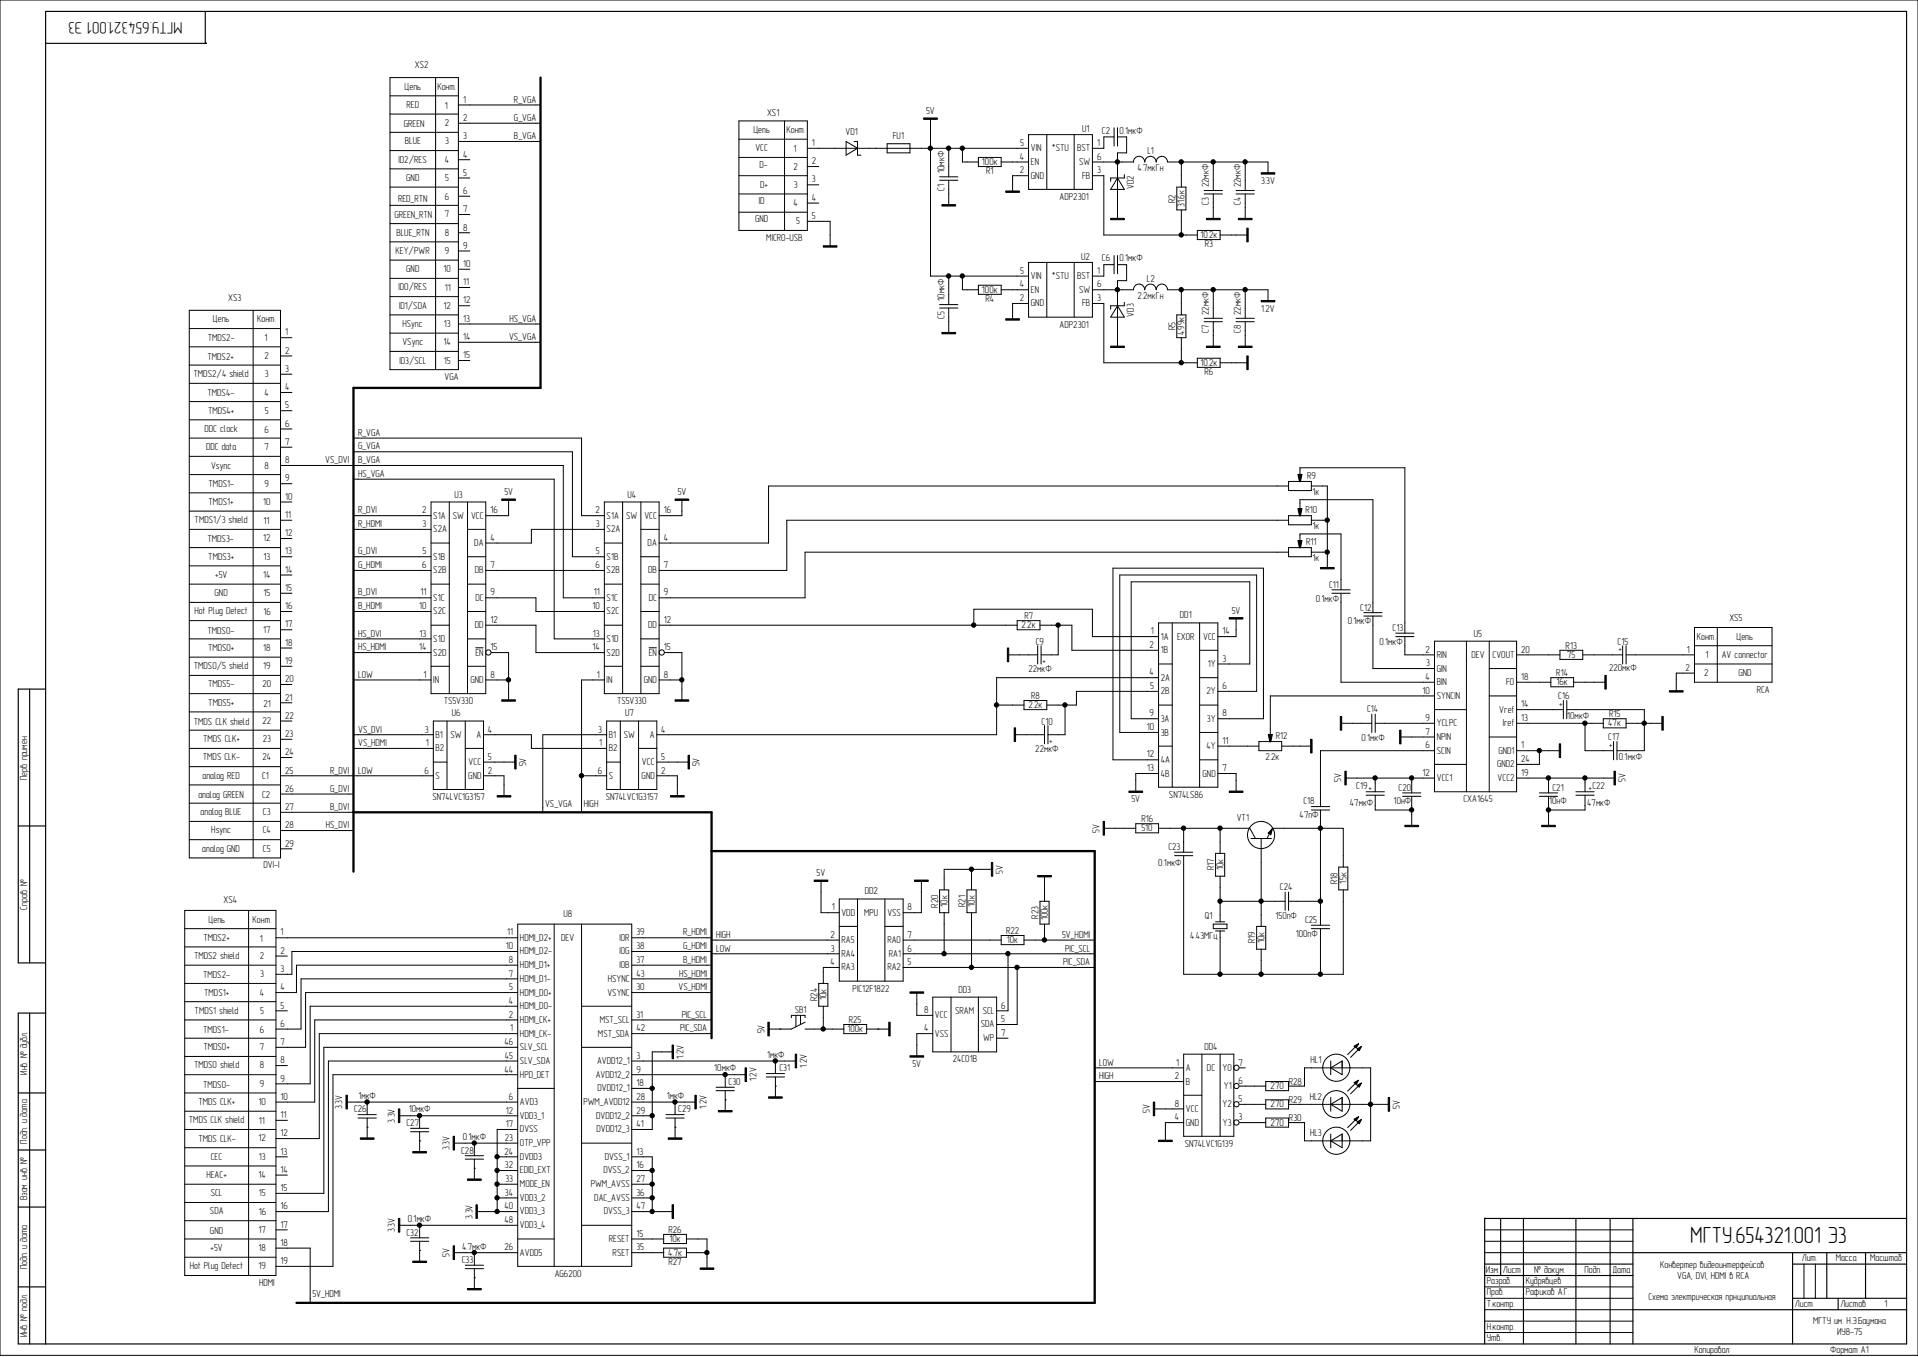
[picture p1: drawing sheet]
<svg xmlns="http://www.w3.org/2000/svg" width="297mm" height="210mm" viewBox="0 0 297 210" stroke-linecap="round" stroke-linejoin="round" font-family="sans-serif">
<defs><g id="words">
<text font-size="3.6" x="261.7" y="192.3">МГТУ.654321.001 Э3</text>
<text font-size="2.6" x="28.2" y="3.4" transform="rotate(-180 28.2 3.4)">МГТУ.654321.001 Э3</text>
<g font-size="1.5">
<text x="64.3" y="10.6">XS2</text>
<text x="62.7" y="13.9">Цепь</text>
<text x="62.9" y="16.7">RED</text>
<text x="67.7" y="13.9">Конт.</text>
<text x="68.9" y="16.8">1</text>
<text x="71.7" y="15.9">1</text>
<text x="79.6" y="15.9">R_VGA</text>
<text x="118.8" y="18">XS1</text>
<text x="143.4" y="17.7">5V</text>
<text x="62.5" y="19.6">GREEN</text>
<text x="62.7" y="22.4">BLUE</text>
<text x="68.9" y="19.5">2</text>
<text x="68.9" y="22.4">3</text>
<text x="71.7" y="18.7">2</text>
<text x="71.7" y="21.5">3</text>
<text x="79.6" y="18.7">G_VGA</text>
<text x="79.6" y="21.5">B_VGA</text>
<text x="116.7" y="20.6">Цепь</text>
<text x="117" y="23.4">VCC</text>
<text x="121.8" y="20.6">Конт.</text>
<text x="122.9" y="23.5">1</text>
<text x="125.7" y="22.6">1</text>
<text x="130.9" y="20.8">VD1</text>
<text x="138.3" y="21.5">FU1</text>
<text x="158" y="22.6">5</text>
<text x="159.6" y="23.4">VIN</text>
<text x="162.8" y="23.4">*STU</text>
<text x="166.8" y="23.4">BST</text>
<text x="167.6" y="20.5">U1</text>
<text x="169.9" y="22.6">1</text>
<text x="170.6" y="20.7">C2</text>
<text x="173.4" y="20.7">0.1мкФ</text>
<text x="177.7" y="23.8">L1</text>
<text x="61.7" y="25.2">ID2/RES</text>
<text x="62.9" y="28">GND</text>
<text x="68.9" y="25.2">4</text>
<text x="68.9" y="28">5</text>
<text x="71.7" y="24.4">4</text>
<text x="71.7" y="27.2">5</text>
<text x="117.6" y="26">D-</text>
<text x="117.7" y="29.1">D+</text>
<text x="122.9" y="26.2">2</text>
<text x="122.9" y="29.1">3</text>
<text x="125.7" y="25.4">2</text>
<text x="125.7" y="28.2">3</text>
<text x="146.3" y="29.5" transform="rotate(-90 146.3 29.5)">C1</text>
<text x="146.3" y="26.7" transform="rotate(-90 146.3 26.7)">10мкФ</text>
<text x="152.1" y="25.5">100к</text>
<text x="152.7" y="26.9">R1</text>
<text x="157.9" y="26.8">2</text>
<text x="157.9" y="24.7">4</text>
<text x="159.6" y="27.6">GND</text>
<text x="159.6" y="25.5">EN</text>
<text x="167.1" y="25.5">SW</text>
<text x="167.6" y="27.6">FB</text>
<text x="169.9" y="26.8">3</text>
<text x="169.9" y="24.7">6</text>
<text x="175.6" y="29.3" transform="rotate(-90 175.6 29.3)">VD2</text>
<text x="176.1" y="26.5">4.7мкГн</text>
<text x="187.2" y="29" transform="rotate(-90 187.2 29)">22мкФ</text>
<text x="192.1" y="29" transform="rotate(-90 192.1 29)">22мкФ</text>
<text x="195.3" y="28.4">3.3V</text>
<text x="61.1" y="33.7">GREEN_RTN</text>
<text x="61.6" y="31.2">RED_RTN</text>
<text x="68.9" y="30.9">6</text>
<text x="68.9" y="33.7">7</text>
<text x="71.7" y="30">6</text>
<text x="71.7" y="32.9">7</text>
<text x="71.7" y="35.7">8</text>
<text x="116.9" y="34.4">GND</text>
<text x="117.5" y="31.5">ID</text>
<text x="122.9" y="31.9">4</text>
<text x="123.3" y="34.7">5</text>
<text x="125.7" y="31.1">4</text>
<text x="125.7" y="33.9">5</text>
<text x="164.1" y="30.9">ADP2301</text>
<text x="182" y="31.4" transform="rotate(-90 182 31.4)">R2</text>
<text x="183.4" y="32" transform="rotate(-90 183.4 32)">31.6к</text>
<text x="187.2" y="31.7" transform="rotate(-90 187.2 31.7)">C3</text>
<text x="192.1" y="31.7" transform="rotate(-90 192.1 31.7)">C4</text>
<text x="61.3" y="39.3">KEY/PWR</text>
<text x="61.4" y="36.5">BLUE_RTN</text>
<text x="68.9" y="36.5">8</text>
<text x="68.9" y="39.3">9</text>
<text x="71.7" y="38.5">9</text>
<text x="71.7" y="41.3">10</text>
<text x="118.7" y="37.3">MICRO-USB</text>
<text x="167.4" y="40.3">U2</text>
<text x="170.6" y="40.5">C6</text>
<text x="173.4" y="40.5">0.1мкФ</text>
<text x="185.9" y="36.8">10.2к</text>
<text x="186.6" y="38.2">R3</text>
<text x="35.3" y="46.6">XS3</text>
<text x="61.7" y="45">ID0/RES</text>
<text x="61.8" y="47.9">ID1/SDA</text>
<text x="62.9" y="42.1">GND</text>
<text x="68.7" y="42.1">10</text>
<text x="68.7" y="47.8">12</text>
<text x="68.9" y="45">11</text>
<text x="71.7" y="44.2">11</text>
<text x="71.7" y="46.9">12</text>
<text x="146.3" y="46.5" transform="rotate(-90 146.3 46.5)">10мкФ</text>
<text x="152.1" y="45.3">100к</text>
<text x="152.6" y="46.7">R4</text>
<text x="157.9" y="46.6">2</text>
<text x="157.9" y="44.5">4</text>
<text x="158" y="42.4">5</text>
<text x="159.6" y="47.4">GND</text>
<text x="159.6" y="45.3">EN</text>
<text x="159.6" y="43.2">VIN</text>
<text x="162.8" y="43.2">*STU</text>
<text x="166.8" y="43.2">BST</text>
<text x="167.1" y="45.3">SW</text>
<text x="167.6" y="47.4">FB</text>
<text x="169.9" y="42.4">1</text>
<text x="169.9" y="46.6">3</text>
<text x="169.9" y="44.5">6</text>
<text x="176.1" y="46.3">2.2мкГн</text>
<text x="177.6" y="43.6">L2</text>
<text x="32.2" y="52.7">TMDS2-</text>
<text x="33" y="49.9">Цепь</text>
<text x="39.8" y="49.9">Конт.</text>
<text x="41" y="52.8">1</text>
<text x="44.2" y="51.9">1</text>
<text x="62.3" y="50.6">HSync</text>
<text x="62.3" y="53.4">VSync</text>
<text x="68.7" y="53.4">14</text>
<text x="68.7" y="50.6">13</text>
<text x="71.7" y="49.8">13</text>
<text x="71.7" y="52.6">14</text>
<text x="78.8" y="52.6">VS_VGA</text>
<text x="78.9" y="49.8">HS_VGA</text>
<text x="146.3" y="49.3" transform="rotate(-90 146.3 49.3)">C5</text>
<text x="164.1" y="50.7">ADP2301</text>
<text x="175.6" y="49" transform="rotate(-90 175.6 49)">VD3</text>
<text x="182" y="51.1" transform="rotate(-90 182 51.1)">R5</text>
<text x="183.4" y="51.9" transform="rotate(-90 183.4 51.9)">4.99к</text>
<text x="187.2" y="51.5" transform="rotate(-90 187.2 51.5)">C7</text>
<text x="187.2" y="48.8" transform="rotate(-90 187.2 48.8)">22мкФ</text>
<text x="192.1" y="51.5" transform="rotate(-90 192.1 51.5)">C8</text>
<text x="192.1" y="48.8" transform="rotate(-90 192.1 48.8)">22мкФ</text>
<text x="195.3" y="48.2">1.2V</text>
<text x="30" y="58.4">TMDS2/4 shield</text>
<text x="32.1" y="55.7">TMDS2+</text>
<text x="41" y="55.5">2</text>
<text x="41" y="58.4">3</text>
<text x="44.2" y="54.7">2</text>
<text x="44.2" y="57.6">3</text>
<text x="61.8" y="56.3">ID3/SCL</text>
<text x="68.7" y="56.3">15</text>
<text x="68.8" y="58.8">VGA</text>
<text x="71.7" y="55.5">15</text>
<text x="185.9" y="56.6">10.2к</text>
<text x="186.5" y="58">R6</text>
<text x="32.1" y="61.3">TMDS4-</text>
<text x="32.2" y="64">TMDS4+</text>
<text x="41" y="61.2">4</text>
<text x="41" y="64">5</text>
<text x="44.2" y="60.4">4</text>
<text x="44.2" y="63.2">5</text>
<text x="31.7" y="66.8">DDC clock</text>
<text x="31.9" y="69.7">DDC data</text>
<text x="41" y="67">6</text>
<text x="41" y="69.7">7</text>
<text x="44.2" y="66">6</text>
<text x="44.2" y="68.9">7</text>
<text x="44.2" y="71.7">8</text>
<text x="50.4" y="71.7">VS_DVI</text>
<text x="55.5" y="71.7">B_VGA</text>
<text x="55.5" y="69.6">G_VGA</text>
<text x="55.5" y="67.4">R_VGA</text>
<text x="32.3" y="75.3">TMDS1-</text>
<text x="32.7" y="72.5">Vsync</text>
<text x="41" y="72.5">8</text>
<text x="41" y="75.3">9</text>
<text x="44.2" y="74.5">9</text>
<text x="44.2" y="77.3">10</text>
<text x="55.5" y="73.8">HS_VGA</text>
<text x="70.4" y="77">U3</text>
<text x="78.1" y="76.6">5V</text>
<text x="97.2" y="77">U4</text>
<text x="104.9" y="76.6">5V</text>
<text x="202.4" y="74.2">R9</text>
<text x="203.2" y="76.6">1к</text>
<text x="30.1" y="81">TMDS1/3 shield</text>
<text x="32.1" y="83.9">TMDS3-</text>
<text x="32.3" y="78.1">TMDS1+</text>
<text x="40.8" y="78.1">10</text>
<text x="40.8" y="83.8">12</text>
<text x="40.8" y="81.1">11</text>
<text x="44.2" y="80.2">11</text>
<text x="44.2" y="83">12</text>
<text x="55.5" y="79.5">R_DVI</text>
<text x="55.5" y="81.6">R_HDMI</text>
<text x="65.4" y="79.5">2</text>
<text x="65.4" y="81.6">3</text>
<text x="67.1" y="80.3">S1A</text>
<text x="67.1" y="82.4">S2A</text>
<text x="70.1" y="80.3">SW</text>
<text x="72.9" y="80.3">VCC</text>
<text x="75.9" y="79.5">16</text>
<text x="75.9" y="83.7">4</text>
<text x="92.2" y="79.5">2</text>
<text x="92.3" y="81.6">3</text>
<text x="93.9" y="80.3">S1A</text>
<text x="93.9" y="82.4">S2A</text>
<text x="96.9" y="80.3">SW</text>
<text x="99.8" y="80.3">VCC</text>
<text x="102.8" y="79.5">16</text>
<text x="102.8" y="83.7">4</text>
<text x="202.1" y="79.5">R10</text>
<text x="203.2" y="81.9">1к</text>
<text x="32.3" y="86.6">TMDS3+</text>
<text x="33.3" y="89.5">+5V</text>
<text x="40.8" y="89.5">14</text>
<text x="40.8" y="86.6">13</text>
<text x="44.2" y="85.8">13</text>
<text x="44.2" y="88.6">14</text>
<text x="55.5" y="85.8">G_DVI</text>
<text x="55.5" y="87.9">G_HDMI</text>
<text x="65.4" y="87.9">6</text>
<text x="65.4" y="85.8">5</text>
<text x="67.1" y="86.6">S1B</text>
<text x="67.1" y="88.7">S2B</text>
<text x="73.4" y="84.5">DA</text>
<text x="73.5" y="88.7">DB</text>
<text x="75.9" y="87.9">7</text>
<text x="92.2" y="87.9">6</text>
<text x="92.3" y="85.8">5</text>
<text x="93.9" y="86.6">S1B</text>
<text x="93.9" y="88.7">S2B</text>
<text x="100.3" y="84.5">DA</text>
<text x="100.4" y="88.7">DB</text>
<text x="102.8" y="87.9">7</text>
<text x="202.3" y="84.4">R11</text>
<text x="203.2" y="86.9">1к</text>
<text x="30.1" y="95.1">Hot Plug Detect</text>
<text x="33.2" y="92.3">GND</text>
<text x="40.8" y="92.3">15</text>
<text x="40.8" y="95.2">16</text>
<text x="44.2" y="91.5">15</text>
<text x="44.2" y="94.3">16</text>
<text x="55.5" y="92.2">B_DVI</text>
<text x="55.5" y="94.3">B_HDMI</text>
<text x="64.9" y="94.3">10</text>
<text x="65.1" y="92.2">11</text>
<text x="67.1" y="93">S1C</text>
<text x="67.1" y="95.1">S2C</text>
<text x="73.6" y="93">DC</text>
<text x="75.9" y="92.2">9</text>
<text x="91.7" y="94.3">10</text>
<text x="91.9" y="92.2">11</text>
<text x="93.9" y="93">S1C</text>
<text x="93.9" y="95.1">S2C</text>
<text x="100.5" y="93">DC</text>
<text x="102.8" y="92.2">9</text>
<text x="158.6" y="95.8">R7</text>
<text x="182.7" y="95.7">DD1</text>
<text x="190.8" y="95">5V</text>
<text x="203.8" y="93.1">0.1мкФ</text>
<text x="205.8" y="91">C11</text>
<text x="210.7" y="94.5">C12</text>
<text x="32.1" y="98">TMDS0-</text>
<text x="32.2" y="100.8">TMDS0+</text>
<text x="40.8" y="97.9">17</text>
<text x="40.8" y="100.8">18</text>
<text x="44.2" y="97.1">17</text>
<text x="44.2" y="99.9">18</text>
<text x="55.5" y="98.5">HS_DVI</text>
<text x="55.5" y="100.6">HS_HDMI</text>
<text x="64.9" y="100.6">14</text>
<text x="65" y="98.5">13</text>
<text x="67.1" y="99.4">S1D</text>
<text x="67.1" y="101.5">S2D</text>
<text x="73.5" y="97.2">DD</text>
<text x="73.6" y="101.5">EN</text>
<text x="75.9" y="96.4">12</text>
<text x="75.9" y="100.6">15</text>
<text x="91.7" y="100.6">14</text>
<text x="91.8" y="98.5">13</text>
<text x="93.9" y="99.4">S1D</text>
<text x="93.9" y="101.5">S2D</text>
<text x="100.4" y="97.2">DD</text>
<text x="100.5" y="101.5">EN</text>
<text x="102.8" y="96.4">12</text>
<text x="102.8" y="100.6">15</text>
<text x="158.2" y="97.2">2.2к</text>
<text x="160.4" y="99.8">C9</text>
<text x="178" y="100.3">2</text>
<text x="178.2" y="98.2">1</text>
<text x="179.7" y="99">1A</text>
<text x="179.7" y="101.1">1B</text>
<text x="182.3" y="99">EXOR</text>
<text x="186.3" y="99">VCC</text>
<text x="189.3" y="98.2">14</text>
<text x="208.7" y="96.6">0.1мкФ</text>
<text x="213.6" y="99.8">0.1мкФ</text>
<text x="215.6" y="97.7">C13</text>
<text x="220.8" y="101">2</text>
<text x="222.5" y="101.8">RIN</text>
<text x="227.9" y="101.8">DEV</text>
<text x="228.2" y="98.5">U5</text>
<text x="231.1" y="101.8">CVOUT</text>
<text x="235.5" y="101">20</text>
<text x="242.4" y="100.4">R13</text>
<text x="242.7" y="101.8">75</text>
<text x="250.5" y="99.8">C15</text>
<text x="250.6" y="100.8">+</text>
<text x="261.2" y="101">1</text>
<text x="262.8" y="99">Конт.</text>
<text x="264.1" y="101.9">1</text>
<text x="266.6" y="101.8">AV connector</text>
<text x="267.8" y="96.1">XS5</text>
<text x="268.9" y="99">Цепь</text>
<text x="30" y="103.6">TMDS0/5 shield</text>
<text x="32.2" y="106.4">TMDS5-</text>
<text x="40.6" y="106.4">20</text>
<text x="40.8" y="103.6">19</text>
<text x="44.2" y="102.7">19</text>
<text x="44.2" y="105.6">20</text>
<text x="55.5" y="104.9">LOW</text>
<text x="65.6" y="104.9">1</text>
<text x="67.1" y="105.7">IN</text>
<text x="72.9" y="105.7">GND</text>
<text x="75.9" y="104.9">8</text>
<text x="92.4" y="104.9">1</text>
<text x="93.9" y="105.7">IN</text>
<text x="99.7" y="105.7">GND</text>
<text x="102.8" y="104.9">8</text>
<text x="159.3" y="104">22мкФ</text>
<text x="161.4" y="102.7">+</text>
<text x="178" y="104.5">4</text>
<text x="178.1" y="106.6">5</text>
<text x="179.7" y="105.3">2A</text>
<text x="179.7" y="107.4">2B</text>
<text x="186.8" y="107.4">2Y</text>
<text x="187" y="103.2">1Y</text>
<text x="189.3" y="102.4">3</text>
<text x="189.3" y="106.6">6</text>
<text x="220.3" y="107.4">10</text>
<text x="220.8" y="105.2">4</text>
<text x="220.9" y="103.1">3</text>
<text x="222.5" y="103.9">GIN</text>
<text x="222.5" y="106">BIN</text>
<text x="233.2" y="106">F0</text>
<text x="235.5" y="105.2">18</text>
<text x="241" y="104.6">R14</text>
<text x="241" y="106">16к</text>
<text x="249.2" y="103.8">220мкФ</text>
<text x="261" y="103.8">2</text>
<text x="263.9" y="104.6">2</text>
<text x="269.2" y="104.6">GND</text>
<text x="272" y="107.2">RCA</text>
<text x="30" y="112.1">TMDS CLK shield</text>
<text x="32.3" y="109.2">TMDS5+</text>
<text x="40.6" y="112.1">22</text>
<text x="40.8" y="109.3">21</text>
<text x="44.2" y="108.4">21</text>
<text x="44.2" y="111.3">22</text>
<text x="55.5" y="113.4">VS_DVI</text>
<text x="65.8" y="113.4">3</text>
<text x="68.7" y="109">TS5V330</text>
<text x="70" y="110.9">U6</text>
<text x="75.6" y="113.4">4</text>
<text x="92.6" y="113.4">3</text>
<text x="95.5" y="109">TS5V330</text>
<text x="96.8" y="110.9">U7</text>
<text x="102.4" y="113.4">4</text>
<text x="159.3" y="109.6">2.2к</text>
<text x="159.7" y="108.2">R8</text>
<text x="161.3" y="112.1">C10</text>
<text x="177.6" y="113">10</text>
<text x="178" y="110.9">9</text>
<text x="179.7" y="111.7">3A</text>
<text x="179.7" y="113.8">3B</text>
<text x="186.9" y="111.7">3Y</text>
<text x="189.3" y="110.9">8</text>
<text x="211.7" y="110.2">C14</text>
<text x="220.8" y="111.6">9</text>
<text x="220.8" y="113.7">7</text>
<text x="222.5" y="108.2">SYNCIN</text>
<text x="222.5" y="112.4">YCLPC</text>
<text x="232.2" y="110.3">Vref</text>
<text x="232.7" y="112.4">Iref</text>
<text x="235.5" y="111.6">13</text>
<text x="235.5" y="109.5">14</text>
<text x="241.3" y="108.2">C16</text>
<text x="241.4" y="109.3">+</text>
<text x="242.7" y="111.3">10мкФ</text>
<text x="249" y="112.4">47к</text>
<text x="249.2" y="111">R15</text>
<text x="31.4" y="117.7">TMDS CLK-</text>
<text x="31.5" y="114.9">TMDS CLK+</text>
<text x="40.6" y="117.7">24</text>
<text x="40.7" y="114.9">23</text>
<text x="44.2" y="114">23</text>
<text x="44.2" y="116.9">24</text>
<text x="44.2" y="119.7">25</text>
<text x="51.1" y="119.7">R_DVI</text>
<text x="55.5" y="115.5">VS_HDMI</text>
<text x="55.5" y="119.7">LOW</text>
<text x="65.7" y="119.7">6</text>
<text x="66" y="115.5">1</text>
<text x="67.4" y="114.2">B1</text>
<text x="67.4" y="116.3">B2</text>
<text x="69.8" y="114.2">SW</text>
<text x="72.6" y="118.4">VCC</text>
<text x="73.8" y="114.2">A</text>
<text x="75.6" y="117.6">5</text>
<text x="75.6" y="119.7">2</text>
<text x="81.5" y="118.6" transform="rotate(-90 81.5 118.6)">5V</text>
<text x="92.6" y="119.7">6</text>
<text x="92.8" y="115.5">1</text>
<text x="94.3" y="114.2">B1</text>
<text x="94.3" y="116.3">B2</text>
<text x="96.6" y="114.2">SW</text>
<text x="99.4" y="118.4">VCC</text>
<text x="100.6" y="114.2">A</text>
<text x="102.4" y="117.6">5</text>
<text x="102.4" y="119.7">2</text>
<text x="108.3" y="118.6" transform="rotate(-90 108.3 118.6)">5V</text>
<text x="160.3" y="116.4">22мкФ</text>
<text x="162.5" y="115.1">+</text>
<text x="177.6" y="117.2">12</text>
<text x="177.6" y="119.4">13</text>
<text x="179.7" y="118.1">4A</text>
<text x="186.8" y="116">4Y</text>
<text x="189.3" y="115.1">11</text>
<text x="189.3" y="119.4">7</text>
<text x="196" y="117.6">2.2к</text>
<text x="197.6" y="114.4">R12</text>
<text x="210.8" y="114.6">0.1мкФ</text>
<text x="220.8" y="115.8">6</text>
<text x="222.5" y="114.5">NPIN</text>
<text x="222.5" y="116.6">SCIN</text>
<text x="231.8" y="118.7">GND2</text>
<text x="232" y="116.6">GND1</text>
<text x="235.5" y="115.8">1</text>
<text x="235.5" y="117.9">24</text>
<text x="249" y="114.6">C17</text>
<text x="249.2" y="115.7">+</text>
<text x="250.7" y="117.6">0.1мкФ</text>
<text x="4.2" y="120.8" transform="rotate(-90 4.2 120.8)">Перв. примен.</text>
<text x="30.7" y="123.4">analog GREEN</text>
<text x="31.4" y="120.5">analog RED</text>
<text x="40.6" y="120.5">C1</text>
<text x="40.6" y="123.4">C2</text>
<text x="44.2" y="122.6">26</text>
<text x="44.2" y="125.3">27</text>
<text x="51.1" y="122.6">G_DVI</text>
<text x="51.1" y="125.3">B_DVI</text>
<text x="67" y="123.8">SN74LVC1G3157</text>
<text x="67.4" y="120.5">S</text>
<text x="72.5" y="120.5">GND</text>
<text x="84.4" y="124.9">VS_VGA</text>
<text x="90.4" y="124.9">HIGH</text>
<text x="93.8" y="123.8">SN74LVC1G3157</text>
<text x="94.3" y="120.5">S</text>
<text x="99.4" y="120.5">GND</text>
<text x="175.2" y="124.2">5V</text>
<text x="179.7" y="120.2">4B</text>
<text x="181" y="123.4">SN74LS86</text>
<text x="186.2" y="120.2">GND</text>
<text x="201.8" y="124.5">C18</text>
<text x="207.7" y="121.1" transform="rotate(-90 207.7 121.1)">5V</text>
<text x="209" y="124.7">47мкФ</text>
<text x="210" y="122.2">C19+</text>
<text x="215.8" y="124.5">10нФ</text>
<text x="216.6" y="122.4">C20</text>
<text x="220.3" y="120.1">12</text>
<text x="222.5" y="120.9">VCC1</text>
<text x="226.6" y="124.2">CXA1645</text>
<text x="231.9" y="120.9">VCC2</text>
<text x="235.5" y="120.1">19</text>
<text x="239.9" y="124.5">10нФ</text>
<text x="240.4" y="122.4">C21</text>
<text x="245.8" y="124.7">47мкФ</text>
<text x="246" y="122.4">+C22</text>
<text x="251.7" y="121.1" transform="rotate(-90 251.7 121.1)">5V</text>
<text x="31.1" y="126.2">analog BLUE</text>
<text x="31.3" y="131.8">analog GND</text>
<text x="32.7" y="129">Hsync</text>
<text x="40.7" y="129">C4</text>
<text x="40.7" y="126.2">C3</text>
<text x="40.7" y="131.8">C5</text>
<text x="44.2" y="128.2">28</text>
<text x="44.2" y="131">29</text>
<text x="50.5" y="128.2">HS_DVI</text>
<text x="170.3" y="128.9" transform="rotate(-90 170.3 128.9)">5V</text>
<text x="176.7" y="128.7">510</text>
<text x="176.7" y="127.3">R16</text>
<text x="180.9" y="131.6">C23</text>
<text x="191.5" y="127">VT1</text>
<text x="201.3" y="126.6">47пФ</text>
<text x="40.8" y="134.4">DVI-I</text>
<text x="126.4" y="135.6">5V</text>
<text x="155.3" y="135.2" transform="rotate(-90 155.3 135.2)">5V</text>
<text x="179.4" y="134.1">0.1мкФ</text>
<text x="188" y="134.7" transform="rotate(-90 188 134.7)">R17</text>
<text x="189.4" y="134.7" transform="rotate(-90 189.4 134.7)">10к</text>
<text x="198.2" y="137.7">C24</text>
<text x="207.1" y="136.8" transform="rotate(-90 207.1 136.8)">R18</text>
<text x="208.5" y="136.9" transform="rotate(-90 208.5 136.9)">1.5к</text>
<text x="4.2" y="140.8" transform="rotate(-90 4.2 140.8)">Справ. №</text>
<text x="32.3" y="142.8">Цепь</text>
<text x="34.6" y="139.8">XS4</text>
<text x="39.1" y="142.8">Конт.</text>
<text x="87.2" y="141.9">U8</text>
<text x="128.8" y="140.9">1</text>
<text x="130.3" y="141.7">VDD</text>
<text x="133.8" y="141.7">MPU</text>
<text x="133.9" y="138.4">DD2</text>
<text x="137.4" y="141.7">VSS</text>
<text x="140.5" y="140.9">8</text>
<text x="145.3" y="140.5" transform="rotate(-90 145.3 140.5)">R20</text>
<text x="146.7" y="140.3" transform="rotate(-90 146.7 140.3)">10к</text>
<text x="149.5" y="140.4" transform="rotate(-90 149.5 140.4)">R21</text>
<text x="151" y="140.3" transform="rotate(-90 151 140.3)">10к</text>
<text x="160.8" y="142.2" transform="rotate(-90 160.8 142.2)">R23</text>
<text x="162.3" y="142.4" transform="rotate(-90 162.3 142.4)">100к</text>
<text x="186.6" y="142.2">Q1</text>
<text x="197.5" y="142.2">150пФ</text>
<text x="202.1" y="142.9">C25</text>
<text x="30.1" y="148.4">TMDS2 shield</text>
<text x="31.5" y="145.6">TMDS2+</text>
<text x="40.3" y="145.7">1</text>
<text x="40.3" y="148.4">2</text>
<text x="43.4" y="144.8">1</text>
<text x="43.4" y="147.6">2</text>
<text x="78.3" y="146.9">10</text>
<text x="78.5" y="144.8">11</text>
<text x="78.8" y="149">8</text>
<text x="80.5" y="145.6">HDMI_D2+</text>
<text x="80.5" y="147.7">HDMI_D2-</text>
<text x="80.5" y="149.8">HDMI_D1+</text>
<text x="86.9" y="145.6">DEV</text>
<text x="95.9" y="145.6">IOR</text>
<text x="95.9" y="147.7">IOG</text>
<text x="95.9" y="149.8">IOB</text>
<text x="98.6" y="144.8">39</text>
<text x="98.6" y="146.9">38</text>
<text x="98.6" y="149">37</text>
<text x="105.8" y="149">B_HDMI</text>
<text x="105.8" y="146.9">G_HDMI</text>
<text x="105.8" y="144.8">R_HDMI</text>
<text x="110.9" y="145.1">HIGH</text>
<text x="110.9" y="147.3">LOW</text>
<text x="128.6" y="145.1">2</text>
<text x="128.6" y="149.4">4</text>
<text x="128.7" y="147.3">3</text>
<text x="130.3" y="146">RA5</text>
<text x="130.3" y="148.1">RA4</text>
<text x="137.4" y="146">RA0</text>
<text x="137.6" y="148.1">RA1</text>
<text x="140.5" y="149.4">5</text>
<text x="140.5" y="147.3">6</text>
<text x="140.5" y="145.1">7</text>
<text x="155.8" y="144.5">R22</text>
<text x="155.9" y="146">10к</text>
<text x="164.5" y="145.1">5V_HDMI</text>
<text x="164.6" y="149.4">PIC_SDA</text>
<text x="164.9" y="147.3">PIC_SCL</text>
<text x="184.3" y="145.3">4.43МГц</text>
<text x="194.4" y="146" transform="rotate(-90 194.4 146)">R19</text>
<text x="195.8" y="146" transform="rotate(-90 195.8 146)">10к</text>
<text x="200.7" y="145">100пФ</text>
<text x="31.5" y="151.3">TMDS2-</text>
<text x="31.6" y="154.1">TMDS1+</text>
<text x="40.3" y="154.1">4</text>
<text x="40.3" y="151.3">3</text>
<text x="43.4" y="150.5">3</text>
<text x="43.4" y="153.2">4</text>
<text x="78.8" y="151.1">7</text>
<text x="78.8" y="155.4">4</text>
<text x="78.9" y="153.2">5</text>
<text x="80.5" y="151.9">HDMI_D1-</text>
<text x="80.5" y="154.1">HDMI_D0+</text>
<text x="94.1" y="154.1">VSYNC</text>
<text x="94.1" y="151.9">HSYNC</text>
<text x="98.6" y="151.1">43</text>
<text x="98.6" y="153.2">30</text>
<text x="105.1" y="153.2">VS_HDMI</text>
<text x="105.2" y="151.1">HS_HDMI</text>
<text x="126.6" y="154.9" transform="rotate(-90 126.6 154.9)">R24</text>
<text x="128" y="154.8" transform="rotate(-90 128 154.8)">10к</text>
<text x="130.3" y="150.2">RA3</text>
<text x="132" y="153.5">PIC12F1822</text>
<text x="137.4" y="150.2">RA2</text>
<text x="148.4" y="153.6">DD3</text>
<text x="30.1" y="156.9">TMDS1 shield</text>
<text x="31.5" y="159.8">TMDS1-</text>
<text x="40.3" y="159.8">6</text>
<text x="40.3" y="156.9">5</text>
<text x="43.4" y="156.1">5</text>
<text x="43.4" y="158.9">6</text>
<text x="43.4" y="161.8">7</text>
<text x="78.1" y="161.8">46</text>
<text x="78.8" y="157.5">2</text>
<text x="79" y="159.6">1</text>
<text x="80.5" y="156.2">HDMI_D0-</text>
<text x="80.5" y="158.3">HDMI_CK+</text>
<text x="80.5" y="160.4">HDMI_CK-</text>
<text x="92.6" y="160.4">MST_SDA</text>
<text x="92.9" y="158.3">MST_SCL</text>
<text x="98.6" y="159.6">42</text>
<text x="98.6" y="157.5">31</text>
<text x="105.3" y="159.6">PIC_SDA</text>
<text x="105.6" y="157.5">PIC_SCL</text>
<text x="118.4" y="159.9" transform="rotate(-90 118.4 159.9)">5V</text>
<text x="123.1" y="156.8">SB1</text>
<text x="131.2" y="159.7">100к</text>
<text x="131.4" y="158.3">R25</text>
<text x="143.1" y="159.6">4</text>
<text x="143.1" y="156.8">8</text>
<text x="144.8" y="160.4">VSS</text>
<text x="144.8" y="157.6">VCC</text>
<text x="147.9" y="156.9">SRAM</text>
<text x="151.9" y="159">SDA</text>
<text x="152.2" y="156.9">SCL</text>
<text x="152.2" y="161.1">WP</text>
<text x="155" y="158.2">5</text>
<text x="155" y="156.1">6</text>
<text x="155" y="160.3">7</text>
<text x="4.2" y="166.3" transform="rotate(-90 4.2 166.3)">Инв. № дубл.</text>
<text x="30.1" y="165.4">TMDS0 shield</text>
<text x="31.5" y="162.6">TMDS0+</text>
<text x="40.3" y="162.6">7</text>
<text x="40.3" y="165.4">8</text>
<text x="43.4" y="164.5">8</text>
<text x="43.4" y="167.4">9</text>
<text x="78.1" y="166">44</text>
<text x="78.2" y="163.9">45</text>
<text x="80.5" y="162.6">SLV_SCL</text>
<text x="80.5" y="164.7">SLV_SDA</text>
<text x="80.5" y="166.8">HPD_DET</text>
<text x="92.2" y="166.8">AVDD12_2</text>
<text x="92.5" y="164.7">AVDD12_1</text>
<text x="98.6" y="163.9">3</text>
<text x="98.6" y="166">9</text>
<text x="105.8" y="163.8" transform="rotate(-90 105.8 163.8)">1.2V</text>
<text x="110.6" y="165.8">10мкФ</text>
<text x="112.8" y="167.9">C30</text>
<text x="117.1" y="167.3" transform="rotate(-90 117.1 167.3)">1.2V</text>
<text x="118.8" y="163.7">1мкФ</text>
<text x="120.7" y="165.8">C31</text>
<text x="124.9" y="165.2" transform="rotate(-90 124.9 165.2)">1.2V</text>
<text x="141.3" y="165.1">5V</text>
<text x="147.5" y="164.4">24C01B</text>
<text x="170.2" y="167">HIGH</text>
<text x="170.2" y="164.9">LOW</text>
<text x="181.9" y="167">2</text>
<text x="182.1" y="164.9">1</text>
<text x="183.6" y="167.9">B</text>
<text x="183.6" y="165.7">A</text>
<text x="186.5" y="162.4">DD4</text>
<text x="186.9" y="165.7">DC</text>
<text x="189.3" y="165.7">Y0</text>
<text x="191.8" y="164.9">7</text>
<text x="191.8" y="167.7">6</text>
<text x="199.6" y="167.9">R28</text>
<text x="202.9" y="164.5">HL1</text>
<text x="29.3" y="173.9">TMDS CLK shield</text>
<text x="30.7" y="171">TMDS CLK+</text>
<text x="31.5" y="168.3">TMDS0-</text>
<text x="40" y="171">10</text>
<text x="40.1" y="173.9">11</text>
<text x="40.3" y="168.2">9</text>
<text x="43.4" y="170.2">10</text>
<text x="43.4" y="173">11</text>
<text x="53" y="171.6" transform="rotate(-90 53 171.6)">3.3V</text>
<text x="54.8" y="172.2">C26</text>
<text x="55.5" y="170.1">1мкФ</text>
<text x="61.1" y="173.7" transform="rotate(-90 61.1 173.7)">3.3V</text>
<text x="63.3" y="172.2">10мкФ</text>
<text x="78.3" y="172.3">12</text>
<text x="78.8" y="170.2">6</text>
<text x="80.5" y="171">AVD3</text>
<text x="80.5" y="173.1">VDD3_1</text>
<text x="90.3" y="171">PWM_AVDD12</text>
<text x="92.3" y="173.1">DVDD12_2</text>
<text x="92.5" y="168.9">DVDD12_1</text>
<text x="98.6" y="168.1">18</text>
<text x="98.6" y="172.3">29</text>
<text x="98.6" y="170.2">28</text>
<text x="103.3" y="170.1">1мкФ</text>
<text x="105" y="172.2">C29</text>
<text x="109.4" y="171.6" transform="rotate(-90 109.4 171.6)">1.2V</text>
<text x="178.1" y="172.3" transform="rotate(-90 178.1 172.3)">5V</text>
<text x="181.9" y="171.3">8</text>
<text x="181.9" y="173.4">4</text>
<text x="183.6" y="172.1">VCC</text>
<text x="189.3" y="171.4">Y2</text>
<text x="189.5" y="168.6">Y1</text>
<text x="191.8" y="170.6">5</text>
<text x="191.8" y="173.4">3</text>
<text x="196.8" y="168.6">270</text>
<text x="196.8" y="171.4">270</text>
<text x="199.6" y="170.7">R29</text>
<text x="199.6" y="173.5">R30</text>
<text x="202.8" y="170.2">HL2</text>
<text x="216.7" y="171.6" transform="rotate(-90 216.7 171.6)">5V</text>
<text x="4.2" y="177" transform="rotate(-90 4.2 177)">Подп. и дата</text>
<text x="30.7" y="176.8">TMDS CLK-</text>
<text x="32.6" y="179.5">CEC</text>
<text x="40" y="176.7">12</text>
<text x="40.1" y="179.5">13</text>
<text x="43.4" y="175.9">12</text>
<text x="43.4" y="178.7">13</text>
<text x="62.9" y="174.3">C27</text>
<text x="69.6" y="178" transform="rotate(-90 69.6 178)">3.3V</text>
<text x="71.4" y="178.6">C28</text>
<text x="71.7" y="176.4">0.1мкФ</text>
<text x="78.1" y="178.7">24</text>
<text x="78.2" y="176.6">23</text>
<text x="78.3" y="174.5">17</text>
<text x="80.5" y="175.3">DVSS</text>
<text x="80.5" y="179.5">DVDD3</text>
<text x="80.5" y="177.4">OTP_VPP</text>
<text x="92.4" y="175.3">DVDD12_3</text>
<text x="93.6" y="179.5">DVSS_1</text>
<text x="98.6" y="174.5">41</text>
<text x="98.6" y="178.7">13</text>
<text x="183.5" y="177.5">SN74LVC1G139</text>
<text x="183.6" y="174.2">GND</text>
<text x="189.4" y="174.2">Y3</text>
<text x="196.8" y="174.2">270</text>
<text x="202.9" y="175.9">HL3</text>
<text x="4.2" y="185.7" transform="rotate(-90 4.2 185.7)">Взам. инв. №</text>
<text x="32" y="182.3">HEAC+</text>
<text x="32.6" y="185.2">SCL</text>
<text x="40" y="182.3">14</text>
<text x="40.1" y="185.2">15</text>
<text x="43.4" y="181.5">14</text>
<text x="43.4" y="184.3">15</text>
<text x="78.2" y="180.8">32</text>
<text x="78.2" y="185">34</text>
<text x="78.3" y="182.9">33</text>
<text x="80.5" y="181.6">EDID_EXT</text>
<text x="80.5" y="183.7">MODE_EN</text>
<text x="80.5" y="185.8">VDD3_2</text>
<text x="91.5" y="183.7">PWM_AVSS</text>
<text x="92" y="185.8">DAC_AVSS</text>
<text x="93.4" y="181.6">DVSS_2</text>
<text x="98.6" y="180.8">16</text>
<text x="98.6" y="182.9">27</text>
<text x="98.6" y="185">36</text>
<text x="32.5" y="188">SDA</text>
<text x="32.5" y="190.9">GND</text>
<text x="40" y="190.8">17</text>
<text x="40.1" y="188.1">16</text>
<text x="43.4" y="187.2">16</text>
<text x="43.4" y="190">17</text>
<text x="61.1" y="190.7" transform="rotate(-90 61.1 190.7)">3.3V</text>
<text x="62.9" y="191.3">C32</text>
<text x="63.2" y="189.1">0.1мкФ</text>
<text x="73.2" y="188.6" transform="rotate(-90 73.2 188.6)">3.3V</text>
<text x="78.1" y="187.2">40</text>
<text x="78.1" y="189.3">48</text>
<text x="80.5" y="188">VDD3_3</text>
<text x="80.5" y="190.1">VDD3_4</text>
<text x="93.5" y="188">DVSS_3</text>
<text x="98.6" y="187.2">47</text>
<text x="98.6" y="191.4">15</text>
<text x="103.5" y="190.8">R26</text>
<text x="4.2" y="196.4" transform="rotate(-90 4.2 196.4)">Подп. и дата</text>
<text x="29.4" y="196.5">Hot Plug Detect</text>
<text x="32.6" y="193.6">+5V</text>
<text x="40" y="193.6">18</text>
<text x="40" y="196.5">19</text>
<text x="43.4" y="192.8">18</text>
<text x="43.4" y="195.6">19</text>
<text x="69.6" y="194.6" transform="rotate(-90 69.6 194.6)">5V</text>
<text x="71.5" y="195.5">C33</text>
<text x="71.5" y="193.4">4.7мкФ</text>
<text x="78.1" y="193.5">26</text>
<text x="80.5" y="194.3">AVDD5</text>
<text x="85.9" y="197.6">AG6200</text>
<text x="94.3" y="192.2">RESET</text>
<text x="94.9" y="194.3">RSET</text>
<text x="98.6" y="193.5">35</text>
<text x="103.5" y="194.3">4.7к</text>
<text x="103.5" y="195.7">R27</text>
<text x="103.7" y="192.2">10к</text>
<text x="230.1" y="197">Изм. Лист</text>
<text x="237.6" y="197">№ докум.</text>
<text x="245.4" y="197">Подп.</text>
<text x="249.7" y="197">Дата</text>
<text x="257.1" y="196.3">Конвертер видеоинтерфейсов</text>
<text x="259.7" y="198">VGA, DVI, HDMI в RCA</text>
<text x="279" y="195.2">Лит.</text>
<text x="284.3" y="195.2">Масса</text>
<text x="289.6" y="195.2">Масштаб</text>
<text x="40.1" y="199">HDMI</text>
<text x="48.4" y="200.8">5V_HDMI</text>
<text x="230.3" y="198.8">Разраб.</text>
<text x="230.3" y="200.5">Пров.</text>
<text x="230.3" y="202.3">Т.контр.</text>
<text x="236.3" y="198.8">Кудрявцев</text>
<text x="236.3" y="200.5">Рафиков А.Г.</text>
<text x="255.3" y="201.2">Схема электрическая прнципиальная</text>
<text x="278" y="202.3">Лист</text>
<text x="285" y="202.3">Листов</text>
<text x="291.8" y="202.3">1</text>
<text x="4.2" y="206.9" transform="rotate(-90 4.2 206.9)">Инв. № подл.</text>
<text x="230.3" y="205.8">Н.контр.</text>
<text x="230.3" y="207.6">Утв.</text>
<text x="262.4" y="209.3">Копировал:</text>
<text x="280.8" y="205">МГТУ им. Н.Э.Баумана</text>
<text x="283.4" y="209.3">Формат А1</text>
<text x="284.5" y="206.6">ИУ8-75</text>
</g>
</g></defs>
<g fill="none" stroke="#000" stroke-width=".18">
<path d="M7.1 6.7h24.7M31.8 6.7h.1M31.8 1.8v4.9M4.6 106.6v42.4M7.1 106.6h-4.3v42.4h4.3M2.8 127.8h4.3M4.6 156.8v51.2M7.1 156.8h-4.3v51.2h292.4v-206.2h-288.1v206.2M2.8 178h4.3M2.8 169.2h4.3M2.8 199.2h4.3M2.8 186.8h4.3"/>
<path d="M229.9 188.6h.1M229.9 188.6h65.3M229.9 188.6v19.4M229.9 195.6h23M229.9 197.4h23M232.4 188.6v8.8M235.9 188.6v19.4M244 188.6v19.4M249.3 188.6v19.4M252.9 188.6v19.4M252.9 193.9h42.3M277.6 195.6h17.6"/>
<path d="M277.6 193.9v14.1M282.9 193.9v7M288.9 193.9v7M252.9 202.7h42.3M277.6 200.9h17.6M284.6 200.9v1.8"/>
</g>
<g fill="none" stroke="#000" stroke-width=".15">
<path d="M0 0h297v209.8h-297zM60.4 12h10.6v45.2h-10.6zM60.4 14.8h10.6M60.4 17.7h10.6M67.5 12v45.2M71 16.2h12.7M71 19.1h12.7M114.4 18.7h10.6v17h-10.6zM121.5 18.7v17M144.1 18.4v24.3h15.2M172.5 19.8v2.8M173.1 19.8v2.8"/>
<path d="M60.4 29h10.6M60.4 20.5h10.6M60.4 23.3h10.6M60.4 26.1h10.6M60.4 31.8h10.6M60.4 34.6h10.6M60.4 37.4h10.6M71 21.9h12.7M71 27.5h1.8M71 24.7h1.8M71 30.4h1.8M71 33.2h1.8"/>
<path d="M71 36h1.8M71 38.8h1.8M114.4 21.5h10.6M114.4 24.4h10.6M114.4 27.2h10.6M114.4 30h10.6M114.4 32.8h10.6M125 23h34.3M125 25.8h1.8M125 28.6h1.8M125 31.4h1.8M125 34.3h3.6v3.8"/>
<path d="M131 21.9l1.8 1.1-1.8 1zM132.3 21.9h.5v2.1h.5M137.4 22.2h3.5v1.5h-3.5zM145.5 27.9h2.8M145.5 27.4h2.8M146.9 23v4.4M146.9 27.9v3.9M149 23v2.1h2.5M151.5 24.4h3.5v1.4h-3.5zM155 25.1h4.3M159.3 27.2h-2.5v2.5M159.3 20.8h9.9v8.5h-9.9z"/>
<path d="M162.1 20.8v8.5M166.3 20.8v8.5M169.2 25.1h6.3a.87 .87 0 0 1 .9-.9 .87 .87 0 0 1 .9 .9M169.2 27.2h1.7v9.2h14.5M172.5 21.2h-1.6v1.8h-1.7M172.5 39.5v2.9M173.1 21.2h1.4v2.5h-1.4v10.2M173.1 27.5l1 1.8h-2.1zM173.1 39.5v2.9M174.1 27v.5h-2.1v.6M179 25.1a.87 .87 0 0 0-.8-.9 .87 .87 0 0 0-.9 .9M180.8 25.1a.87 .87 0 0 0-.9-.9 .87 .87 0 0 0-.8 .9"/>
<path d="M180.8 25.1h15.6v1.7M182.2 29h1.4v3.5h-1.4zM182.9 25.1v3.9M182.9 32.5v3.9M185.4 35.7h3.5v1.4h-3.5zM186.5 30h2.8M186.5 29.5h2.8M187.9 25.1v4.4M187.9 30v3.9M188.9 36.4h4.3M191.4 30h2.8M191.4 29.5h2.8"/>
<path d="M192.8 25.1v4.4M192.8 30v3.9M29.3 48h14.1v84.8h-14.1zM29.3 50.9h14.1M29.3 53.7h14.1M29.3 56.5h14.1M29.3 59.3h14.1M39.2 48v84.8M43.4 52.3h1.8M43.4 55.1h1.8M43.4 57.9h1.8M60.4 48.7h10.6"/>
<path d="M60.4 40.3h10.6M60.4 43.1h10.6M60.4 45.9h10.6M60.4 51.6h10.6M60.4 54.4h10.6M71 47.3h1.8M71 41.7h1.8M71 44.5h1.8M71 50.1h12.7M71 53h12.7M71 55.8h1.8M145.5 47.7h2.8"/>
<path d="M145.5 47.1h2.8M146.9 42.7v4.4M146.9 47.7v3.9M149 42.7v2.1h2.5M151.5 44.1h3.5v1.5h-3.5zM155 44.8h4.3M159.3 40.6h9.9v8.5h-9.9zM159.3 47h-2.5v2.4M162.1 40.6v8.5M166.3 40.6v8.5M169.2 47h1.7v9.1h14.5M172.5 41h-1.6v1.7h-1.7"/>
<path d="M173.1 41h1.4v2.4h-1.4v10.3M173.1 47.3l1 1.8h-2.1zM174.1 46.8v.5h-2.1v.5M177.3 44.8a.87 .87 0 0 0-.9-.8 .87 .87 0 0 0-.9 .8h-6.3M179 44.8a.87 .87 0 0 0-.8-.8 .87 .87 0 0 0-.9 .8M180.8 44.8a.87 .87 0 0 0-.9-.8 .87 .87 0 0 0-.8 .8M180.8 44.8h15.6v1.8M182.2 48.7h1.4v3.6h-1.4zM182.9 44.8v3.9M182.9 52.3v3.8M185.4 55.4h3.5v1.5h-3.5zM186.5 49.8h2.8"/>
<path d="M186.5 49.3h2.8M187.9 44.8v4.5M187.9 49.8v3.9M188.9 56.1h4.3M191.4 49.8h2.8M191.4 49.3h2.8M192.8 44.8v4.5M192.8 49.8v3.9M29.3 62.2h14.1M29.3 65h14.1M29.3 67.8h14.1M29.3 70.6h14.1"/>
<path d="M29.3 73.5h14.1M29.3 76.3h14.1M29.3 79.1h14.1M43.4 60.7h1.8M43.4 63.6h1.8M43.4 66.4h1.8M43.4 69.2h1.8M43.4 72h43.8v20.5h6.4M43.4 74.9h1.8M43.4 77.7h1.8M54.7 74.2h31.1v24.7h7.8M54.7 67.8h35.4v12h3.5"/>
<path d="M54.7 69.9h33.9v16.3h5M54.7 79.8h12M66.7 77.7h8.5v29.7h-8.5zM69.6 77.7v29.7M72.4 77.7v29.7M78.8 77.3v2.5h-3.6M93.6 77.7h8.5v29.7h-8.5zM96.4 77.7v29.7M99.2 77.7v29.7M105.6 77.3v2.5h-3.5M199.5 75.2h-80.5v8.8h-16.9M199.5 79.8h3.6v1.4h-3.6z"/>
<path d="M199.5 74.5h3.6v1.4h-3.6zM201.3 74.5v-2.1h16.2v25.6M201.3 79.8v-2.5h11.3v17.5M203.1 75.2h2.4v12.7M29.3 81.9h14.1M29.3 84.8h14.1M29.3 87.6h14.1M29.3 90.4h14.1M29.3 93.2h14.1M29.3 96.1h14.1M29.3 98.9h14.1M43.4 80.5h1.8"/>
<path d="M43.4 83.3h1.8M43.4 86.2h1.8M43.4 89h1.8M43.4 91.8h1.8M43.4 94.6h1.8M43.4 97.5h1.8M54.7 81.9h12M54.7 98.9h12M54.7 86.2h12M54.7 94.6h12M54.7 88.3h12M54.7 92.5h12"/>
<path d="M66.7 90.4h2.9M66.7 84h2.9M66.7 96.8h2.9M72.4 81.9h2.8M72.4 90.4h2.8M72.4 98.9h2.8M72.4 86.2h2.8M72.4 94.6h2.8M75.2 92.5h7.8v2.1h10.6M75.2 96.8h7.8v4.2h10.6M75.2 88.3h18.4M93.6 81.9h-11.3v2.1h-7.1"/>
<path d="M93.6 90.4h2.8M93.6 84h2.8M93.6 96.8h2.8M99.2 81.9h2.9M99.2 90.4h2.9M99.2 98.9h2.9M99.2 86.2h2.9M99.2 94.6h2.9M102.1 96.8h55.4M150.8 96.8v-2.5h18.4v4.2h10.2M157.5 96.1h3.5v1.4h-3.5zM160.7 99.9v2.9"/>
<path d="M161 96.8h5v3.8h13.4M161.2 99.9v2.9M163.9 96.8v4.5h-2.7M179.4 96.4h9.2v25.4h-9.2zM181.5 96.4v25.4M185.8 96.4v25.4M191.4 95.7v2.8h-2.8M199.5 85.5h-74.8v7h-22.6M199.5 84.8h3.6v1.4h-3.6zM199.5 80.5h-77.7v7.8h-19.7M201.3 84.8v-2.2h6.4v8.7M203.1 80.5h2.4"/>
<path d="M203.1 85.5h2.4M206.2 91.8h2.9M206.2 91.3h2.9M207.7 91.8v13.8h14.4M211.2 95.3h2.8M211.2 94.8h2.8M212.6 95.3v8.2h9.5M216.1 98.5h2.9M216.1 98h2.9M217.5 98.5v2.8h4.6M222.1 99.2h12.8v23.3h-12.8zM227.1 99.2v23.3"/>
<path d="M230.6 99.2v23.3M251.3 99.9v2.9M251.8 99.9v2.9M262.4 97.1h12v8.5h-12zM262.4 99.9h12M265.9 97.1v8.5M29.3 101.7h14.1M29.3 104.5h14.1M29.3 107.4h14.1M29.3 110.2h14.1M29.3 113h14.1M29.3 115.8h14.1"/>
<path d="M29.3 118.7h14.1M43.4 100.3h1.8M43.4 103.1h1.8M43.4 105.9h1.8M43.4 108.8h1.8M43.4 111.6h1.8M43.4 114.4h1.8M43.4 117.2h1.8M54.7 115.8h12.4M54.7 101h12M54.7 105.2h12M54.7 113.7h12.4"/>
<path d="M66.7 103.1h2.9M67.1 111.6h7.8v10.6h-7.8zM67.1 117.9h2.1M69.2 111.6v10.6M72 115.8h2.9M72 111.6v10.6M72.4 103.1h2.8M73.7 100.3h1.1M74.9 113.7h7.4v2.1h11.6M74.9 117.9h4.9M75.2 105.2h3.6M76.1 101h2.7v7.4"/>
<path d="M93.6 105.2h-3.5v20.5M93.6 103.1h2.8M93.9 111.6h7.8v10.6h-7.8zM93.9 117.9h2.2M93.9 113.7h-9.8v12M96.1 111.6v10.6M98.9 115.8h2.8M98.9 111.6v10.6M99.2 103.1h2.9M100.5 100.3h1.1M101.7 117.9h5M102.1 105.2h3.5"/>
<path d="M102.9 101h2.7v7.4M154.3 109.1h4.3M156.1 101.3h4.6M157.2 113.7h4.5M158.6 108.4h3.5v1.4h-3.5zM161.7 112.3v2.8M162.3 112.3v2.8M164.9 109.1v4.6h-2.6M179.4 104.9h-25.1v8.8h-52.6M179.4 102.8h2.1M179.4 119.7h-3.5v2.8M179.4 107h-12.7v2.1h-4.6"/>
<path d="M179.4 109.1h2.1M179.4 115.5h2.1M185.8 100.6h2.8M185.8 104.9h2.8M185.8 109.1h2.8M185.8 117.6h2.8M185.8 113.4h2.8M188.6 107h6v-18h-21.2v24.4h6M188.6 102.8h4.9v-12.8h-18.3v21.2h4.2M188.6 111.2h7.1v-23.3h-23.4v29.7h7.1M188.6 115.5h6.3M188.6 119.7h2.8v2.8"/>
<path d="M194.9 114.8h3.6v1.4h-3.6zM198.5 115.5h4.6M207.7 111.9h4.7M212.4 110.5v2.9M213 111.9h9.1M213 110.5v2.9M216.8 114.1h5.3M222.1 109.8h5M222.1 118.3h5M222.1 107.7h-25.4v7.1M222.1 116.2h-17.6v8.6M230.6 103.5h4.3"/>
<path d="M230.6 107.7h4.3M230.6 114.1h4.3M234.9 109.8h7.2M234.9 101.3h6.7M234.9 105.6h5.3M234.9 111.9h13.4M234.9 116.2h6.7M238.4 116.2v2.1h-3.5M240.2 104.9h3.5v1.4h-3.5zM241.6 100.6h3.5v1.5h-3.5zM242.1 108.4v2.8M242.6 109.8h12v6.4h-4.2"/>
<path d="M242.6 108.4v2.8M243.7 105.6h4.9M245.1 101.3h6.2M245.4 111.9v4.3h4.5M248.3 111.2h3.5v1.4h-3.5zM249.9 114.8v2.8M250.4 114.8v2.8M251.8 101.3h10.6M251.8 111.9h5.7M262.4 102.8h12M262.4 104.2h-2.8v2.8M29.3 121.5h14.1"/>
<path d="M29.3 124.3h14.1M29.3 127.1h14.1M29.3 130h14.1M43.4 120.1h23.7M43.4 122.9h11.3M43.4 125.7h11.3M43.4 128.5h11.3M43.4 131.4h1.8M74.9 120.1h3.1v3.1M90.1 120.1h3.8M101.7 120.1h3.2v3.1M127.1 136.3v5h2.9"/>
<path d="M130 139.1h9.9v12.7h-9.9zM132.8 139.1v12.7M137 139.1v12.7M142.7 136.3v5h-2.8M145.5 137.7h1.4v3.6h-1.4zM149.7 137.7h1.5v3.6h-1.5zM150.4 134.5v3.2M153.6 134.5h-7.4v3.2M161 139.5h1.5v3.5h-1.5zM161.7 135.6v3.9M170.9 128.2h5M175.9 127.5h3.5v1.4h-3.5z"/>
<path d="M179.4 128.2h14.1l.9 1.6M181.9 132.4h2.8M181.9 131.9h2.8M183.3 132.4v18.4h24.7v-13.1M183.3 128.2v3.7M188.2 132.1h1.4v3.5h-1.4zM188.9 128.2v3.9M188.9 135.6v7.1M188.9 139.5h10.1M193.7 129.8h3.2M195.3 129.8v13.6M196.2 129.8l.9-1.6h10.9v6"/>
<path d="M199 138.1v2.8M199.5 138.1v2.8M199.5 139.5h5M203.1 125.4h2.8M203.1 124.8h2.8M204.5 125.4v17.8M207.3 134.2h1.4v3.5h-1.4zM208.4 120.4h13.7M211.5 122.5h2.9M211.5 123.1h2.9M213 120.4v2.1M213 123.1v2.3h5.6"/>
<path d="M217.2 123.2h2.8M217.2 122.7h2.8M218.6 120.4v2.3M218.6 123.2v4.6M234.9 120.4h15.1M238.4 123.2h2.8M238.4 122.7h2.8M239.8 120.4v2.3M239.8 123.2v4.6M244 122.5h2.9M244 123.1h2.9M245.4 120.4v2.1"/>
<path d="M245.4 123.1v2.3h-5.6M28.6 140.9h14.1v56.5h-14.1zM28.6 155h14.1M28.6 157.9h14.1M28.6 152.2h14.1M28.6 149.4h14.1M28.6 146.6h14.1M28.6 143.7h14.1M38.5 140.9v56.5M42.7 145.1h37.5M42.7 148h1.8M42.7 156.4h1.8"/>
<path d="M80.2 157.9h-31.5v12.7h-6M80.2 149.4h-34.3v4.2h-3.2M80.2 147.3h-35v3.5h-2.5M80.2 153.6h-32.9v8.5h-4.6M80.2 151.5h-33.6v7.8h-3.9M80.2 155.7h-32.2v12h-5.3M80.2 160h-30.8v16.2h-6.7M80.2 143h17.6v53h-17.6zM85.8 143v53M90.1 143v53M90.1 155.7h7.7M97.8 157.9h12.4"/>
<path d="M97.8 149.4h12.4M97.8 145.1h12.4M97.8 153.6h12.4M97.8 147.3h12.4M97.8 151.5h12.4M97.8 160h12.4M110.2 145.5h19.8M110.2 147.6h19.8M120.8 159.3h.1M122.5 157.5v-.4h2.2v.4M123.3 157.1v1.8M124 157.1v1.5"/>
<path d="M124.7 158.2l-2.2 1.1h-3.5M124.7 159.3h6M126.8 152.2h1.4v3.5h-1.4zM127.5 155.7v3.6M130 143.4h2.8M130 149.7h-2.5v2.5M130.7 158.6h3.5v1.4h-3.5zM134.2 159.3h3.5M136 159.3h.1M137 143.4h2.9M139.9 145.5h15.1M139.9 147.6h29.6"/>
<path d="M139.9 149.7h29.6M142 153.6v3.5h2.4M144.4 160h-2.4v3.5M144.4 154.3h9.9v8.5h-9.9zM146.2 141.3v6.3M147.3 154.3v8.5M150.4 141.3v8.4M151.5 154.3v8.5M155 144.8h3.6v1.4h-3.6zM156.1 147.6v8.8h-1.8M157.5 149.7v8.9h-3.2M158.6 145.5h10.9"/>
<path d="M161.7 143v2.5M187.9 143h2.1v.7h-2.1zM188.2 142.7h1.4M188.2 144.1h1.4M188.9 144.1v6.7M194.6 143.4h1.4v3.5h-1.4zM195.3 146.9v3.9M203.1 143.7h2.8M203.1 143.2h2.8M204.5 143.7v7.1M28.6 160.7h14.1M28.6 163.5h14.1"/>
<path d="M28.6 166.3h14.1M28.6 169.2h14.1M28.6 172h14.1M28.6 174.8h14.1M28.6 177.6h14.1M42.7 164.9h1.8M42.7 173.4h1.8M42.7 179h1.8M53.7 170.6h26.5M55.4 173h2.9M55.4 172.5h2.9M56.9 174.4h.1"/>
<path d="M56.9 170.6v1.9M56.9 173v3.2M61.8 172.7h18.4M63.6 175.2h2.8M63.6 174.6h2.8M65 176.6h.1M65 172.7v1.9M65 175.2v3.1M70.3 176.9h9.9M72 179.4h2.9M72 178.9h2.9M73.5 176.9v2"/>
<path d="M73.5 179.4v3.2M77 179h3.2M80.2 166.3h-28.6v29.7h-8.9M80.2 174.8h-3.2v12.7M80.2 162.1h-30.1v22.6h-7.4M80.2 164.2h-29.3v23.3h-8.2M80.2 168.4h5.6M90.1 162.1h7.7M90.1 176.9h7.7M97.8 166.3h17.7M97.8 170.6h9.9M97.8 179h3.2v8.5"/>
<path d="M97.8 168.4h3.2M97.8 164.2h25.5M97.8 172.7h3.2M103.1 173h2.8M103.1 172.5h2.8M104.2 162.8h-3.2v12h-3.2M104.5 174.4h.1M104.5 170.6v1.9M104.5 173v3.2M110.9 168.8h2.8M110.9 168.3h2.8M112.3 170.2h.1"/>
<path d="M112.3 166.3v2M112.3 168.8v3.2M118.7 166.7h2.8M118.7 166.2h2.8M120.1 168.1h.1M120.1 164.2v2M120.1 166.7v3.2M154.3 160.7h1.8M169.5 167.4h13.8M169.5 165.3h13.8M178.7 171.6h4.6M183.3 163.1h7.8v12.8h-7.8z"/>
<path d="M183.3 169.5h2.8M183.3 173.7h-2.8v2.9M186.1 163.1v12.8M188.9 163.1v12.8M191.9 165.3h.9M191.9 170.9h4.1M191.9 168.1h4.1M191.9 173.7h4.1M196 173h3.5v1.4h-3.5zM196 167.4h3.5v1.4h-3.5zM196 170.2h3.5v1.4h-3.5zM199.5 168.1h2.5v-2.8h10.3v11.3h-10.3v-2.9h-2.5"/>
<path d="M199.5 170.9h15.6M206.1 165.3l1.7-1.1v2.1zM206.1 170.9l1.7-1v2.1zM206.1 176.6l1.7-1.1v2.1zM206.1 164.2v2.1M206.1 169.9v2.1M206.1 175.5v2.1M210.1 161.8l-1.4 1.4M210.1 167.5l-1.4 1.4M210.1 173.1l-1.4 1.4M210.6 162.2l-1.5 1.4M210.6 167.9l-1.5 1.4"/>
<path d="M210.6 173.5l-1.5 1.4M28.6 180.5h14.1M28.6 183.3h14.1M28.6 186.1h14.1M28.6 188.9h14.1M28.6 191.8h14.1M28.6 194.6h14.1M42.7 190.3h1.8M42.7 181.9h1.8M42.7 193.2h5.3v8.4M61.8 189.6h18.4M63.6 192.1h2.8"/>
<path d="M63.6 191.6h2.8M65 193.5h.1M65 189.6v2M65 192.1v3.2M70.3 193.9h9.9M72 196.3h2.9M72 195.8h2.9M73.5 180.8h.1M73.5 197.8h.1M73.5 193.9v1.9M73.5 196.3v3.2M73.8 187.5h6.4"/>
<path d="M77 183.3h3.2M77 181.2h3.2M77 185.4h3.2M80.2 191.8h5.6M90.1 189.6h7.7M97.8 193.9h5M97.8 183.3h3.2M97.8 191.8h5M97.8 187.5h6.4M97.8 181.2h3.2M97.8 185.4h3.2M102.8 193.2h3.5v1.4h-3.5z"/>
<path d="M102.8 191h3.5v1.5h-3.5zM106.3 193.9h3.2M106.3 191.8h3.2v4.5M229.9 190.3h23M229.9 192.1h23M229.9 193.9h23M229.9 199.2h23M279.4 195.6v5.3M281.1 195.6v5.3M229.9 200.9h23M229.9 202.7h23M229.9 204.5h23"/>
<path d="M229.9 206.2h23"/>
<circle cx="75.6" cy="101" r=".41"/>
<circle cx="102.5" cy="101" r=".41"/>
<circle cx="195.3" cy="129.2" r="2.1"/>
<circle cx="191.5" cy="170.9" r=".41"/>
<circle cx="191.5" cy="173.7" r=".41"/>
<circle cx="191.5" cy="165.2" r=".41"/>
<circle cx="191.5" cy="168.1" r=".41"/>
<circle cx="206.9" cy="176.5" r="2.1"/>
<circle cx="206.9" cy="170.9" r="2.1"/>
<circle cx="206.9" cy="165.2" r="2.1"/>
</g>
<g fill="#000" stroke="#000" stroke-width=".15">
<path d="M143 18.3h2.2v.2h-2.2z" fill-rule="evenodd"/>
<path d="M127.5 38h2.1v.2h-2.1z" fill-rule="evenodd"/>
<path d="M145.9 31.7h2.1v.2h-2.1z" fill-rule="evenodd"/>
<path d="M155.7 29.6h2.2v.2h-2.2z" fill-rule="evenodd"/>
<path d="M172 33.8h2.1v.2h-2.1z" fill-rule="evenodd"/>
<path d="M186.8 33.8h2.1v.2h-2.1z" fill-rule="evenodd"/>
<path d="M191.8 33.8h2.1v.2h-2.1z" fill-rule="evenodd"/>
<path d="M193.1 35.3h.2v2.1h-.2z" fill-rule="evenodd"/>
<path d="M195.3 26.7h2.1v.2h-2.1z" fill-rule="evenodd"/>
<path d="M145.9 51.5h2.1v.2h-2.1z" fill-rule="evenodd"/>
<path d="M155.7 49.3h2.2v.2h-2.2z" fill-rule="evenodd"/>
<path d="M172 53.6h2.1v.2h-2.1z" fill-rule="evenodd"/>
<path d="M186.8 53.6h2.1v.2h-2.1z" fill-rule="evenodd"/>
<path d="M191.8 53.6h2.1v.2h-2.1z" fill-rule="evenodd"/>
<path d="M193.1 55.1h.2v2.1h-.2z" fill-rule="evenodd"/>
<path d="M195.3 46.5h2.1v.2h-2.1z" fill-rule="evenodd"/>
<path d="M77.7 77.2h2.1v.2h-2.1z" fill-rule="evenodd"/>
<path d="M104.5 77.2h2.2v.2h-2.2z" fill-rule="evenodd"/>
<path d="M201 73.4h.6l-.2 1.1h-.2z" fill-rule="evenodd"/>
<path d="M201 78.7h.6l-.2 1.1h-.2z" fill-rule="evenodd"/>
<path d="M190.4 95.6h2.1v.2h-2.1z" fill-rule="evenodd"/>
<path d="M201 83.7h.6l-.2 1.1h-.2z" fill-rule="evenodd"/>
<path d="M204.5 87.8h2.1v.2h-2.1z" fill-rule="evenodd"/>
<path d="M77.7 108.3h2.1v.2h-2.1z" fill-rule="evenodd"/>
<path d="M79.7 116.9h.2v2.1h-.2z" fill-rule="evenodd"/>
<path d="M104.5 108.3h2.2v.2h-2.2z" fill-rule="evenodd"/>
<path d="M106.6 116.9h.2v2.1h-.2z" fill-rule="evenodd"/>
<path d="M156 100.3h.2v2.1h-.2z" fill-rule="evenodd"/>
<path d="M157.1 112.6h.2v2.2h-.2z" fill-rule="evenodd"/>
<path d="M196.4 113.7h.6l-.2 1.1h-.2z" fill-rule="evenodd"/>
<path d="M203 114.4h.2v2.1h-.2z" fill-rule="evenodd"/>
<path d="M207.6 110.9h.2v2.1h-.2z" fill-rule="evenodd"/>
<path d="M216.7 113h.2v2.1h-.2z" fill-rule="evenodd"/>
<path d="M241.5 115.1h.2v2.1h-.2z" fill-rule="evenodd"/>
<path d="M248.5 104.5h.2v2.1h-.2z" fill-rule="evenodd"/>
<path d="M257.3 110.9h.3v2.1h-.3z" fill-rule="evenodd"/>
<path d="M258.5 106.9h2.1v.2h-2.1z" fill-rule="evenodd"/>
<path d="M77 123.1h2.1v.2h-2.1z" fill-rule="evenodd"/>
<path d="M103.8 123.1h2.1v.2h-2.1z" fill-rule="evenodd"/>
<path d="M126.1 136.2h2.1v.2h-2.1z" fill-rule="evenodd"/>
<path d="M141.6 136.2h2.1v.2h-2.1z" fill-rule="evenodd"/>
<path d="M153.5 133.5h.2v2.1h-.2z" fill-rule="evenodd"/>
<path d="M160.7 135.5h2.1v.2h-2.1z" fill-rule="evenodd"/>
<path d="M170.8 127.1h.2v2.1h-.2z" fill-rule="evenodd"/>
<path d="M174.8 122.4h2.1v.2h-2.1z" fill-rule="evenodd"/>
<path d="M190.4 122.4h2.1v.2h-2.1z" fill-rule="evenodd"/>
<path d="M197.1 128.2l-.3 1-.1-.3-.3 .1z" fill-rule="evenodd"/>
<path d="M208.3 119.4h.2v2.1h-.2z" fill-rule="evenodd"/>
<path d="M217.5 127.7h2.2v.2h-2.2z" fill-rule="evenodd"/>
<path d="M238.7 127.7h2.2v.2h-2.2z" fill-rule="evenodd"/>
<path d="M249.9 119.4h.2v2.1h-.2z" fill-rule="evenodd"/>
<path d="M118.9 158.2h.2v2.1h-.2z" fill-rule="evenodd"/>
<path d="M140.9 153.5h2.1v.2h-2.1z" fill-rule="evenodd"/>
<path d="M53.6 169.5h.2v2.1h-.2z" fill-rule="evenodd"/>
<path d="M55.8 176.1h2.1v.2h-2.1z" fill-rule="evenodd"/>
<path d="M61.7 171.6h.2v2.1h-.2z" fill-rule="evenodd"/>
<path d="M63.9 178.2h2.1v.2h-2.1z" fill-rule="evenodd"/>
<path d="M70.2 175.9h.2v2.1h-.2z" fill-rule="evenodd"/>
<path d="M104.1 161.7h.2v2.2h-.2z" fill-rule="evenodd"/>
<path d="M103.5 176.1h2.1v.2h-2.1z" fill-rule="evenodd"/>
<path d="M107.6 169.5h.2v2.1h-.2z" fill-rule="evenodd"/>
<path d="M111.2 171.9h2.2v.2h-2.2z" fill-rule="evenodd"/>
<path d="M115.4 165.3h.2v2.1h-.2z" fill-rule="evenodd"/>
<path d="M119 169.8h2.1v.2h-2.1z" fill-rule="evenodd"/>
<path d="M123.1 163.1h.3v2.2h-.3z" fill-rule="evenodd"/>
<path d="M137.6 158.2h.2v2.1h-.2z" fill-rule="evenodd"/>
<path d="M140.9 163.4h2.1v.2h-2.1z" fill-rule="evenodd"/>
<path d="M178.6 170.6h.2v2.1h-.2z" fill-rule="evenodd"/>
<path d="M179.4 176.5h2.1v.2h-2.1z" fill-rule="evenodd"/>
<path d="M209.7 161.9l.7-.4-.4 .7z" fill-rule="evenodd"/>
<path d="M209.7 167.6l.7-.4-.4 .6z" fill-rule="evenodd"/>
<path d="M209.7 173.2l.7-.4-.4 .7z" fill-rule="evenodd"/>
<path d="M210.1 162.3l.7-.4-.3 .7z" fill-rule="evenodd"/>
<path d="M210.1 168l.7-.4-.3 .7z" fill-rule="evenodd"/>
<path d="M210.1 173.6l.7-.4-.3 .7z" fill-rule="evenodd"/>
<path d="M215 169.9h.2v2.1h-.2z" fill-rule="evenodd"/>
<path d="M61.7 188.6h.2v2.1h-.2z" fill-rule="evenodd"/>
<path d="M63.9 195.2h2.1v.2h-2.1z" fill-rule="evenodd"/>
<path d="M70.2 192.8h.2v2.1h-.2z" fill-rule="evenodd"/>
<path d="M72.4 182.5h2.1v.2h-2.1z" fill-rule="evenodd"/>
<path d="M72.4 199.4h2.1v.2h-2.1z" fill-rule="evenodd"/>
<path d="M73.7 186.5h.2v2.1h-.2z" fill-rule="evenodd"/>
<path d="M104.1 186.5h.2v2.1h-.2z" fill-rule="evenodd"/>
<path d="M108.4 196.2h2.1v.2h-2.1z" fill-rule="evenodd"/>
<circle cx="144.1" cy="22.9" r=".34"/>
<circle cx="146.9" cy="22.9" r=".34"/>
<circle cx="149" cy="22.9" r=".34"/>
<circle cx="173" cy="25.1" r=".34"/>
<circle cx="182.9" cy="36.4" r=".34"/>
<circle cx="182.9" cy="25.1" r=".34"/>
<circle cx="187.9" cy="25.1" r=".34"/>
<circle cx="192.8" cy="25.1" r=".34"/>
<circle cx="146.9" cy="42.7" r=".34"/>
<circle cx="149" cy="42.7" r=".34"/>
<circle cx="173" cy="44.8" r=".34"/>
<circle cx="182.9" cy="44.8" r=".34"/>
<circle cx="182.9" cy="56.1" r=".34"/>
<circle cx="187.9" cy="44.8" r=".34"/>
<circle cx="192.8" cy="44.8" r=".34"/>
<circle cx="150.8" cy="96.7" r=".34"/>
<circle cx="163.8" cy="96.7" r=".34"/>
<circle cx="205.5" cy="80.5" r=".34"/>
<circle cx="205.5" cy="85.4" r=".34"/>
<circle cx="78.7" cy="105.2" r=".34"/>
<circle cx="105.6" cy="105.2" r=".34"/>
<circle cx="154.3" cy="109.1" r=".34"/>
<circle cx="164.9" cy="109.1" r=".34"/>
<circle cx="238.4" cy="116.2" r=".34"/>
<circle cx="245.4" cy="111.9" r=".34"/>
<circle cx="254.6" cy="111.9" r=".34"/>
<circle cx="90" cy="120" r=".34"/>
<circle cx="150.4" cy="134.5" r=".34"/>
<circle cx="183.3" cy="128.2" r=".34"/>
<circle cx="188.9" cy="128.2" r=".34"/>
<circle cx="188.9" cy="139.5" r=".34"/>
<circle cx="195.3" cy="139.5" r=".34"/>
<circle cx="204.5" cy="128.2" r=".34"/>
<circle cx="204.5" cy="139.5" r=".34"/>
<circle cx="212.9" cy="120.4" r=".34"/>
<circle cx="218.6" cy="120.4" r=".34"/>
<circle cx="218.6" cy="125.3" r=".34"/>
<circle cx="239.8" cy="125.3" r=".34"/>
<circle cx="239.8" cy="120.4" r=".34"/>
<circle cx="245.4" cy="120.4" r=".34"/>
<circle cx="127.5" cy="159.2" r=".34"/>
<circle cx="146.2" cy="147.6" r=".34"/>
<circle cx="150.4" cy="149.7" r=".34"/>
<circle cx="156.1" cy="147.6" r=".34"/>
<circle cx="157.5" cy="149.7" r=".34"/>
<circle cx="161.7" cy="145.5" r=".34"/>
<circle cx="188.9" cy="150.8" r=".34"/>
<circle cx="195.3" cy="150.8" r=".34"/>
<circle cx="204.5" cy="150.8" r=".34"/>
<circle cx="56.8" cy="170.5" r=".34"/>
<circle cx="65" cy="172.7" r=".34"/>
<circle cx="73.4" cy="176.9" r=".34"/>
<circle cx="77" cy="179" r=".34"/>
<circle cx="101" cy="168.4" r=".34"/>
<circle cx="101" cy="172.7" r=".34"/>
<circle cx="104.5" cy="170.5" r=".34"/>
<circle cx="112.3" cy="166.3" r=".34"/>
<circle cx="120.1" cy="164.2" r=".34"/>
<circle cx="212.2" cy="170.9" r=".34"/>
<circle cx="65" cy="189.6" r=".34"/>
<circle cx="73.4" cy="193.9" r=".34"/>
<circle cx="77" cy="183.3" r=".34"/>
<circle cx="77" cy="181.1" r=".34"/>
<circle cx="77" cy="187.5" r=".34"/>
<circle cx="77" cy="185.4" r=".34"/>
<circle cx="101" cy="183.3" r=".34"/>
<circle cx="101" cy="181.1" r=".34"/>
<circle cx="101" cy="185.4" r=".34"/>
<circle cx="101" cy="187.5" r=".34"/>
<circle cx="109.5" cy="193.9" r=".34"/>
</g>
<path d="M83.7 12v48h-29v74.9M54.7 125.7h55.5v35M110.2 131.7h59.3v69.9h-123.6" fill="none" stroke="#000" stroke-width=".35"/>
<use href="#words"/>
</svg>
